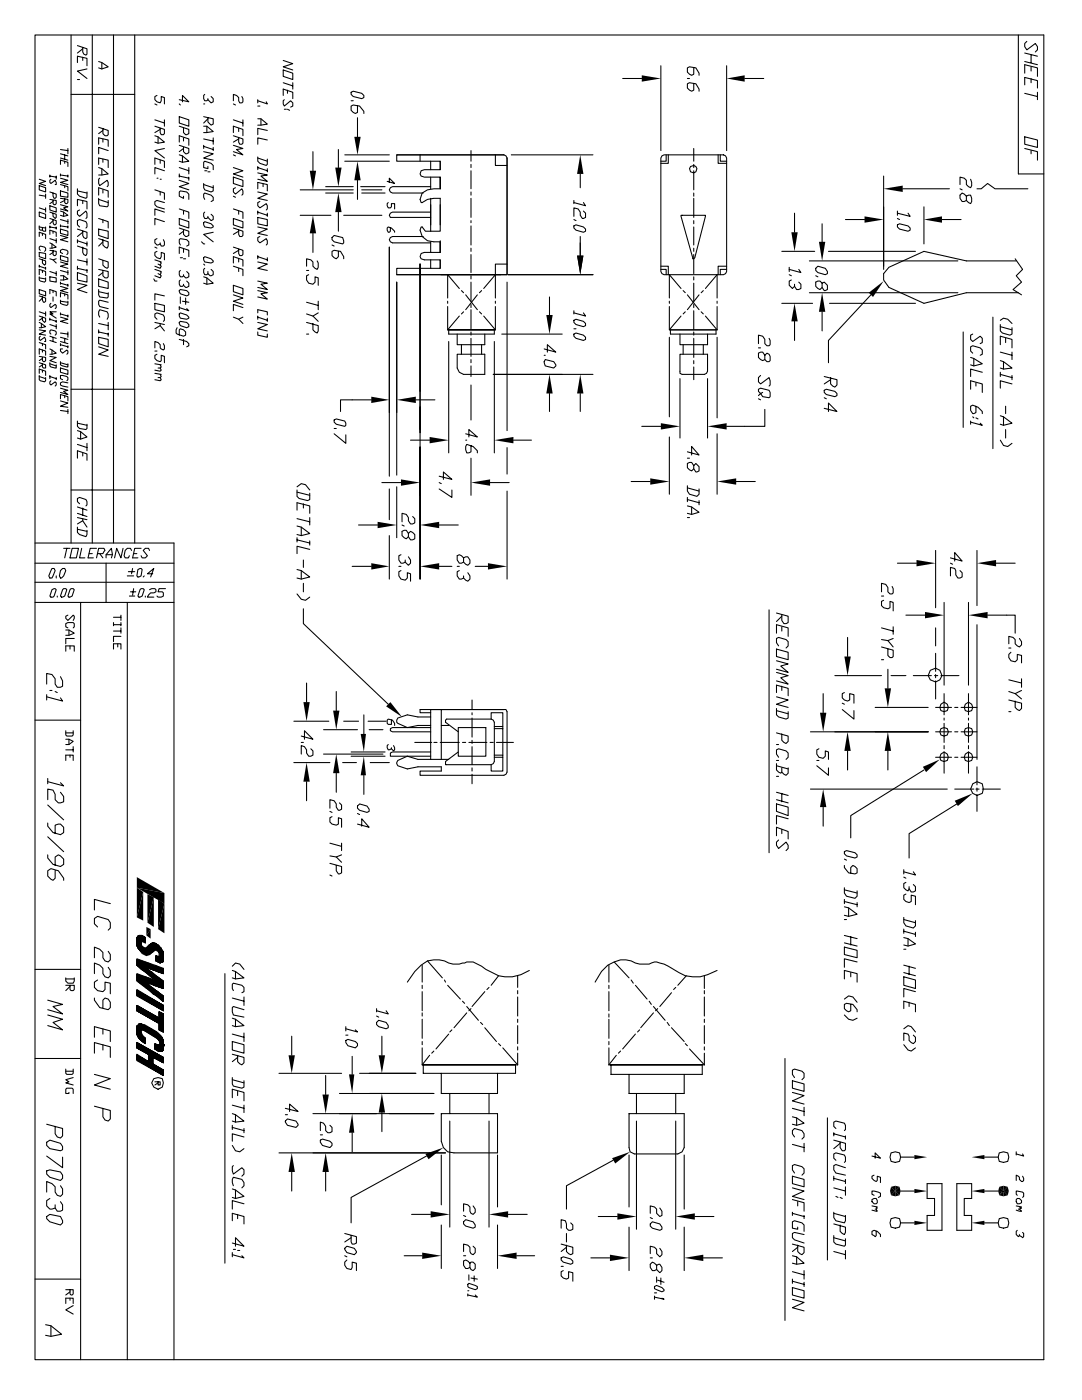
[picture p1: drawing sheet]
<svg xmlns="http://www.w3.org/2000/svg" width="216mm" height="279mm" viewBox="0 0 216 279" stroke-linecap="round" stroke-linejoin="round" font-family="sans-serif">
<g fill="none" stroke="#000" stroke-width=".21">
<path d="M7 7h201.3v264.4h-201.3zM14.2 18.8h12.7M14.2 7v101.4M15.5 9.1l1.9 .6v1.1l-.3 .2-.4-.2-.2-.4v-.9M15.5 12.5v-1.3l1.9 .4v1.5M15.5 15.9h.4M16.5 11.4v.7M16.5 9.7l-1 .9M17.4 13.8l-1.9 .4 1.9 1.5M18.4 7v101.4M19.7 12.3l.6 .2 1.3 .8-1.3 .5-.6-.3M20.3 12.5v1.3"/>
<path d="M22.6 7v101.4M26.9 7v101.4M31.3 19.1l-.4 .2v.6l.4 .4 .7 .2 .2-.4v-.8l.6 .2v1.2M35.8 19.9l1.9 .4-1.3-1.2v1.2M40.9 18.8l-.3 .3v.6l.3 .4h.4l.2-.2M42.1 19.3l.4 .4v.6l-.4 .2-.6-.6v-.2M48.3 19.3l.2 .4v.6l-.2 .2h-.5l-.2-.4v-.6l-.4-.4-.6-.3v1.3M51.4 19.9v.6M56.5 12.1l1.9 .6-1.9 .6 1.9 .7M56.5 14l1.9 .6v1.3l-1.9-.7zM56.5 19.1v-1.3l1.9 .6v1.3M56.5 16.5l1.9 .6"/>
<path d="M56.7 19.9l-.2 .2v.6l.2 .5 1.3-1.1 .4 .4v.7l-.4 .2M57.4 18v.6M58.4 16.5v1.3M70.1 18.4l.4-.2 1.7 .4 .4 .5v.4l-.4 .2-1.7-.4-.4-.5zM124.2 15.7h3.9M131.9 13.1v17M137.2 15.7h.4M138.4 13.5v1.3l-.4 .2-.8-.6v-.9l.4-.2 1.3 .2 .6 1.1v.4M138.4 16.7v1.3l-.4 .2-.8-.6v-.9l.4-.2 1.3 .2 .6 1.1v.4M145 13.1v17M148.6 15.7h3.8M203.2 7v27.7h5.1"/>
<path d="M204.5 14.6v-1.7l2.5 .6v1.7M204.5 16.9v-1.4l2.5 .6v1.5M204.5 10.6l2.5 .6M204.5 12.3l2.5 .6M204.5 18.6l2.5 .7M204.9 8.3l-.4 .4v.6l.4 .6 1.7-1.2 .4 .6v.6l-.4 .5M205.7 11v1.5M205.7 13.3v.9M205.7 15.7v.8M207 18.4v1.5M7.8 35.8l1.3 .4-1.3 .4 1.3 .4M7.8 37l1.3 .5v.8l-1.3-.4z"/>
<path d="M7.8 38.9l1.3 .3M9.1 38.7v.9M9.9 38.3l1.3 .4v.7l-.2 .2h-.2l-.2-.4v-.7M9.9 39.8l1.3 .2v.6l-.2 .3-.4-.3v-.6M9.9 35.1l1.3 .2M9.9 34.9v.4M10.2 35.8l-.3 .2v.4l.3 .2 .8-.6 .2 .4v.4h-.2M11.2 35.1v.7M12.1 32.8v-.8l1.4 .4v.8M12.1 35.6l1.4 .4-1.4 .4 1.4 .4M12.1 36.8l1.4 .5v.8M12.1 38.1l1.4 .4v.9l-1.4-.2z"/>
<path d="M12.1 39.6l1.4 .2v.6l-.2 .2-.4-.2v-.8M12.1 29.8l1.4 .3M12.1 30.7l1.4 .4M12.1 31.5l1.4 .5M12.1 34.7v.4M12.1 34.9l1.4 .2M12.9 30.9v.9M12.9 32.2v.4M12.9 37v.5M13.5 29.6v1.1M13.5 34.9v.4M15.5 37.7v1l.4 .5 1.2 .4 .3-.2v-1.1"/>
<path d="M15.5 38.1l1.9 .4M19.7 25.4l1.9 .6v.9l-.2 .2h-.4l-.5-.4v-1.1M19.7 28.8v-1.3l1.9 .4v1.3M19.7 32.8v-1.3l1.9 .5v1.4M19.7 33.4l.6 .3 1.3 1-1.9 .2M19.7 38.9v-1.4l1.9 .6v1.3M19.7 39.6v1l.2 .5 1.5 .2 .2-.2v-1.1M19.7 39.8l1.9 .6M19.9 35.6l-.2 .2v.8l.2 .4 1.5-1 .2 .4v.6l-.2 .3M20.3 33.7v1.2M20.5 27.7v.7M20.5 31.8v.6"/>
<path d="M20.5 37.9v.6M20.5 26l-.8 .7M21.6 30.1l-1.9-.7v1.3M30.9 25.2l1.9 .6v.9l-.2 .2h-.4l-.2-.4v-.9M30.9 27.1l.6 .2 1.3 1.1-1.3 .2-.6-.2M30.9 32.8v-1.3l1.9 .7v1.2M30.9 37.9l1.9 .6v1.3M30.9 20.7l.4 .3M30.9 23.9l1.9 .7M31.3 35.6h.2M31.5 27.3v1.3M32 25.8l-1.1 .7"/>
<path d="M32 32v.6M32 38.3v.6M32 35.8h.2M32.8 29.6l-1.9 .5 1.9 1.4M32.8 34.1l-1.9-.7v1.3M32.8 23.9v1.3M35.8 23.3l1.9 .6v1.3l-1.9-.6zM35.8 25.2l1.9 .6v.9l-.7 .2-.4-.4v-.9M35.8 28.4v-1.3l1.9 .6v1.3M35.8 29l1.9 .6v.9l-.7 .2-.4-.4v-.9M35.8 30.9l.6 .2 1.3 1.1-1.3 .2-.6-.2M35.8 36l1.9 .6-1.9 .7 1.9 .6"/>
<path d="M35.8 20.7l.2 .3M35.8 34.7v.6M35.8 33.4l1.9 .7M35.8 35.1l1.9 .5M36.4 31.1v1.3M36.6 39.2v.4l-.8-.4v-.9l.2-.2 1.3 .2 .4 .4v1.1M36.6 27.5v.7M36.6 29.6l-.8 .7M37.7 33.4v1.3M37.7 35.3v.7M40.6 23.3l1.9 .4v1.1l-.4 .2-.6-.7v-.8M40.6 25.2h.7l1.2 1-1.9 .3"/>
<path d="M40.6 30.3l1.9 .4-1.9 .8 1.9 .5M40.6 36.6v.9l.3 .4 1.2 .4 .4-.2v-1.1M40.6 20.7h.3M40.6 27.7l1.9 .5M40.6 29.2l1.9 .6M40.6 29v.6M40.6 36.8l1.9 .7M40.9 39.8l-.3-.4v-.7l.3-.2 1.2 .4 .4 .5v.6l-.4 .2M40.9 34.1h.4M41.3 25.2v1.3M41.5 33.2v.5l-.9-.3v-1l.3-.2 1.2 .4 .4 .4v.9M41.5 23.7l-.9 .9"/>
<path d="M41.5 34.3h.4M42.5 27.5v1.3M42.5 29.4v.7M46.6 26.5v-1.3l1.9 .6v1.3M46.6 27.1l1.9 .6v.9l-.2 .2h-.5l-.2-.4v-.9M46.6 29l1.9 .6-1.3 .2 1.3 1.1-1.9-.6M46.6 33.4l1.9 .7-1.9 .6 1.9 .6M46.6 35.3l1.9 .7v1.3l-1.9-.7zM46.6 20.7l.4 .3M46.6 23.9l1.9 .7M46.6 30.9l.4 .2M46.6 39.2l.4 .2"/>
<path d="M47 37.5l-.4 .2v.6l.4 .4 1.3-1 .2 .4v.6l-.2 .2M47.6 25.6v.6M47.6 27.7l-1 .7M48.5 23.9v1.3M51.4 20.1l1.9 .6-.2-.4M51.4 23.7h.7l1.2 1.1-1.9 .2M51.4 31.3v.9l.5 .4 1.2 .4 .2-.2v-1M51.4 34.5l1.9 .4-1.2 .2 1.2 1.1-1.9-.4M51.4 37.7v-1.3l1.9 .4v1.3M51.4 38.3l1.9 .4-1.9 .9 1.9 .4M51.4 33.2v.7M51.4 21.2h.5"/>
<path d="M51.4 31.5l1.9 .7M51.4 33.4l1.9 .7M52.1 23.7v1.3M52.5 36.6v.7M53.3 26l-1.9-.4v1.3M53.3 27.9l-1.9-.4v1.3M53.3 33.7v.6M56.7 21.8h.4M57.4 21.8l.4 .2M59.9 37.9h10.6M62.4 30.3v3.8M65 37.3h5.5"/>
<path d="M65 38.5h5.5M67.5 29.8v3.6M68.8 30.9h8.9M68.8 32.2h8.9M70.1 20.1h.4M71.3 21.2v1.2l-.4 .2-.8-.6v-.8l.4-.2 1.3 .2 .8 1v.4M71.3 23.5v3.8M71.3 36v3.8M72 37.3h4.8M72.2 38.5h4.6M72.2 37.9h4M77.3 36.2l1.4 .4-1-1v.8"/>
<path d="M79.2 30.9h21.3M83.8 30.9v1.3M85.9 37.3h-7.6l-.4 .2-.2 .4 .2 .4 .4 .2h6.2M85.9 32.2v1.7M85.9 35.3v2.4M85.9 39.6v6.5M87.8 32.2v1.7h-3.1l-.7 .2-.2 .6 .2 .4 .7 .2h3.1v2.4v-2.4M87.8 37.7h-1.2l-1.3 .2-1.1 .6-.4 1.3 .2 .6h.2l1.1-.6 1.3-.2h1.2v5.3M94 30.1v2.1M94 32.8v.6M94 34.1v3.6M94 38.3v.6"/>
<path d="M94 39.6v3.8M98.8 30.9v2.1h2.4M100.5 30.9h-21.3v1.3h8.6v1.7M100.5 30.9l.5 .2 .2 .4M101.2 31.5v23.3h-22v-1.2h8.6v-1.7M101.2 31.5v23.3h-22M102 30.9h16.3M115.8 34.7v2.8M132.1 31.1l.4-.2h11.9l.4 .2 .2 .4v22.7l-.2 .4-.4 .2h-11.9l-.4-.2-.2-.4v-22.7zM132.9 30.9v1.3h-1M133.3 30.9v1.7h-1.4M137.8 33.2l.6-.2 .5 .2 .2 .5-.2 .6-.5 .2-.6-.2-.2-.6z"/>
<path d="M138.4 29.6v2.6M138.4 32.8v.6M138.4 34.1v3.8M138.4 38.5v.7M138.4 39.6v3.8M143.3 30.9v1.7h1.7M143.7 30.9v1.3h1.3M176.3 35.1v18.7M180.1 37.7h9.3M191.6 37.7l.4 .2M192.8 39.2l.5-.3h.4l.2 .7v.6l-.2 .4-.9-.6v-.8l-.4-.5-.4-.2-.4 .4v.7l.4 .6h.4l.4-.2M193.7 35.8l.2 .6v.6l-.2 .5-.9-.7v-.8l-.4-.4-.8-.3v1.5"/>
<path d="M194.9 37.7h.9l1.3-1.1 1.4 1.1h6.6M204.5 27.3l2.5 .6v1.5l-2.5-.6zM204.5 29.6l2.5 .7v1.7M205.7 30.1v.6M7.8 42.3l1.3 .5v.8l-1.3-.4zM7.8 45.1v.6l.2 .2h.5v-.4M7.8 47.2v-.8l1.3 .4v.8M7.8 50.4l1.3 .2v1l-1.3-.4zM7.8 51.6l1.3 .5v.6l-.2 .2-.4-.4v-.6M7.8 54.8v-1l1.3 .4v.8M7.8 55.2v.7l.2 .2 .9 .2 .2-.2v-.6M7.8 57.8l1.3 .4v.9l-1.3-.5z"/>
<path d="M7.8 59.1l1.3 .4v.6l-.2 .2h-.2l-.2-.4v-.6M7.8 41.5l1.3 .4M7.8 45.3l1.3 .2M7.8 52.9v.4M7.8 53.1l1.3 .5M7.8 55.5l1.3 .2M8 50l-.2-.3v-.4l.2-.2 .9 .2 .2 .2v.5l-.2 .2M8.5 46.6v.4M8.5 54v.4M8.5 59.5l-.7 .6M9.1 45.3v.8h-.4l-.2-.2M9.1 41.5v.8"/>
<path d="M9.1 53.3v.5M9.9 41.1l1.3 .4v.8l-1.3-.4zM9.9 42.3l1.3 .5v.6l-.2 .2-.4-.4v-.7M9.9 43.6l1.3 .4v.7l-.2 .2h-.2l-.2-.5v-.6M9.9 46.8v-.9l1.3 .5v.8M9.9 48.5l1.3 .8-1.3 .2M9.9 50l1.3 .2v.6l-.2 .2-.4-.2v-.8M9.9 51.6l.7 .3 .6-.3M9.9 55.2l1.3 .3v.8l-1.3-.2zM9.9 58.6v-.8l1.3 .4v.9M9.9 45.1v.4M9.9 45.3l1.3 .2"/>
<path d="M9.9 47.6l1.3 .4M9.9 54.2l1.3 .4M10.4 48.7v.8M10.6 40.2l-.7 .4M10.6 44l-.7 .7M10.6 46.1v.5M10.6 58v.4M10.6 59.3v.8M10.6 50.4l-.7 .4M10.6 51.9l.6 .6M11.2 45.3v.4M11.2 47.6v.9"/>
<path d="M11.2 54.2v.8M12.1 40.9l1.4 .4-.8 .2 .8 .6-1.4-.4M12.1 42.1l.6 .2 .8 .7-.8 .2-.6-.2M12.1 45.7l1.4 .4v.9l-1.4-.4zM12.1 47l1.4 .4-1.4 .4 1.4 .5M12.1 51l1.4 .4v.9l-1.4-.4zM12.1 52.3l1.4 .4-1.4 .4 1.4 .5M12.1 55h.6l.8 .7-1.4 .2M12.1 57.2l1.4 .4-1.4 .4 1.4 .4M12.1 59.3v-.9l1.4 .4v.9M12.1 59.9v.6l1.2 .5 .2-.3v-.6M12.1 44.9v.4"/>
<path d="M12.1 56.3v.4M12.1 43.8l1.4 .4M12.1 45.1l1.4 .2M12.1 54l1.4 .4M12.1 56.5l1.4 .4M12.5 50.6l-.4-.2v-.4l.4-.3 .8 .3 .2 .2v.4l-.2 .2M12.7 42.3v.9M12.7 55v.9M12.9 58.6v.5M12.9 40l-.8 .4M13.5 43.8v.9M13.5 45.1v.4"/>
<path d="M13.5 54v.8M13.5 56.7v.5M15.5 41.1v-1.3l1.9 .4v1.5M15.5 45.7l1.9 .7v1l-.3 .2-.4-.2-.2-.4v-.9M15.5 49.1l1.9 .6v.9l-.3 .4-.4-.2-.2-.4v-1.1M15.5 54.4l1.9 .6v1.3l-1.9-.4zM15.5 56.5l1.9 .4-1.9 .9 1.9 .6M15.5 47.8v.7M15.5 53.1v.7M15.5 48l1.9 .7M15.5 51.9l1.9 .4M15.5 53.6l1.9 .4"/>
<path d="M15.9 41.9l-.4 .2v.7l.4 .4 1.2-1.1 .3 .4v.9l-.3 .2M15.9 45.3l-.4-.4v-.9l.4-.2 1.2 .4 .3 .5v.6l-.3 .2M16.5 40v.6M16.5 46.4l-1 .8M17.4 48.3v.8M17.4 51.6v1.3M17.4 53.8v.6M19.7 43.6l1.9 .6v1.3M19.7 45.7l1.9 .4v1.5l-1.9-.6zM19.7 47.6l1.9 .7v.8l-.2 .4-.9-.6v-1.1M19.7 51.6l1.9 .7v1l-.2 .3-.9-.7v-.8M19.7 53.8l1.9 .4v1l-.2 .3h-.4l-.5-.5v-1"/>
<path d="M19.7 55.7l1.9 .6v1.3l-1.9-.4zM19.7 57.8v1l.2 .5 1.5 .2 .2-.2v-.9M19.7 58.2l1.9 .4M20.5 43.8v.6M20.5 48.3l-.8 .8M20.5 54.4l-.8 .6M30.7 55.7l.2 .4h.4M30.9 49.3l.4 .2M30.9 51.9l1.3 .4M30.9 53.8l1.3 .4M31.3 47.6l-.4 .2v.7l.4 .4 .7-.2M31.3 50.2l-.4 .2v.6l.4 .4 .7 .2 .2-.4v-.8l.6 .2v1.3"/>
<path d="M32 52.3l.2 .2-.2 .4-.5-.2M32 52.9l.2 .2-.2 .5-1.1-.5M32 54.2l.2 .2-.2 .4-.5-.2M32 54.8l.2 .2-.2 .5-1.1-.5M32.6 47.8l.2 .5v.6l-.2 .2h-.4l-.2-.6M32.8 40.4l-1.5-.4-.4 .2v.7l.4 .4 1.5 .4M32.8 42.3l-1.9-.6v1.3M32.8 44.2l-1.9-.6v1.3M32.8 59.1l-1.9-.5v1.3M35.8 41.7l1.9 .6v1.3M35.8 43.6l1.9 .6v1.3l-1.9-.6zM35.8 45.5l1.9 .6v.9l-.7 .2-.4-.4v-.9"/>
<path d="M35.8 50.6v-1.3l1.9 .7v1.2M36 48.9l-.2-.4v-.7l.2-.2 1.3 .2 .4 .5v.6l-.4 .2M36 54l-.2 .2v.6l.2 .4h.4l.2-.2M36 55.9l-.2 .2v.6l.2 .5h.4l.2-.3M36 57.8l1.3 .2 .4 .4v.4l-.4 .3-1.3-.5-.2-.4zM36 51.4h.4M36 59.3v1.2M36.6 42.1v.7M36.6 49.7v.7M36.6 46.1l-.8 .7M36.6 51.6h.4M37 59.5v1.2"/>
<path d="M37.3 54.2l.4 .4v.6l-.7 .3-.4-.5v-.2M37.3 56.1l.4 .4v.7l-.7 .2-.4-.5v-.2M40.2 48.3l.4 .4h.3M40.6 44.4l.3-.2 1.2 .5 .4 .4v.2l-.4 .2-1.2-.2-.3-.4zM40.6 51.4l.3-.2 1.2 .4 .4 .5v.2l-.4 .2-1.2-.2-.3-.4zM40.6 55.2l.7 .3 1.2 1-1.2 .2-.7-.2M40.6 52.7l.3 .2M40.9 42.3l-.3 .2v.7l.3 .4h.4l.2-.2M40.9 53.6l-.3 .2v.6l.3 .4h.4l.2-.2M41.3 55.5v1.2M42.1 42.8l.4 .4v.6l-.4 .2-.6-.6v-.2M42.1 53.8l.4 .4v.6l-.6 .2-.4-.4v-.4"/>
<path d="M42.5 46.4l-1.9 .4 1.9 1.5M46.6 41.7l1.9 .6v1.3M46.6 43.6l1.9 .6v1.3l-1.9-.6zM46.6 45.5l1.9 .6v.9l-.2 .2h-.5l-.2-.4v-.9M46.6 49.3l1.9 .7v.8l-.2 .2h-.5l-.2-.4v-.9M46.6 52.5v-1.3l1.9 .7v1.2M46.6 53.1l1.9 .7v1.2M46.6 56.9l1.9 .7v1.2l-1.9-.6zM46.6 58.8l1.9 .7-1.9 .6 1.9 .6M47.6 42.1v.7M47.6 51.6v.7M47.6 53.6v.6"/>
<path d="M47.6 46.1l-1 .7M47.6 50l-1 .6M51.4 43.4l1.9 .4v1.3l-1.9-.4zM51.4 45.3l1.9 .4-1.9 .9 1.9 .4M51.4 52.3l1.9 .4-1.9 .9 1.9 .4M51.4 56.1l1.9 .4-1.2 .2 1.2 1.1-1.9-.4M51.4 58l1.9 .4-1.2 .2 1.2 1.1-1.9-.4M51.4 42.1v.7M51.4 51v.6M51.4 42.3l1.9 .7M51.4 51.2l1.9 .7M51.9 40.2l-.5 .2v.7l.5 .4 1.2-.9 .2 .5v.6l-.2 .2"/>
<path d="M51.9 47.2l-.5 .2v.6l.5 .5 1.2-.9 .2 .4v.7l-.2 .2M53.3 42.5v.7M53.3 51.4v.7M59.9 43h6.1M61.2 54h.4M61.6 54.8l-.4 .2v.9l.4 .6 .8 .2 .5-.4v-1.1l.6 .3v1.4M62.4 46.6v3.8M63.3 52.1l.2 .4v.8l-.2 .5-.9-.7v-.8l-.4-.4-.8-.3v1.5M66.3 48.9l.4 .2M66.7 47l1.7 .4 .2 1.1-.2 .2-1.7-.4-.4-.5v-.4zM67.5 50.2v1l-.4 .4-.8-.6v-.8l.4-.2 1.2 .2 .7 1v.4M67.5 42.3v3.8"/>
<path d="M68.6 43h7.6M77.5 40.4l-.2 .2v.5l.2 .4h.4l.2-.2v-.7h.6v1.1M77.7 49.3v45.7M77.9 45.5v.6l-.4 .3-.2-.5v-.4l.2-.2 .6 .2 .6 .6v.3M79.2 56.3v38.5M83.8 52.7v62.9M84.5 47.2h-6.2l-.4 .2-.2 .4 .2 .5 .4 .2h7.6M85.9 42.3h-7.6l-.4 .2-.2 .5 .2 .4h8M85.9 46.1h-1l-.7-.8h-.2l-.2 .6 .4 1.3 1.1 .8 1.3 .3h1.2v2.1v-2.1M85.9 48.3v2.1M85.9 51.9v1.7M87.8 48v2.4h-3.1l-.7 .2-.2 .6 .2 .4 .7 .3h3.1v1.7"/>
<path d="M87.8 40.9v5.2h-1.9M88.1 54.8h11.8M91.7 57.6l-2.4-2.8v4.7M92.1 58l.4 .4M92.9 58.8l2.3 3M94 44v.4M94 45.1v3.8M94 49.5v.7M94 50.8v3.6M94 55v.7M94 56.3v3.8M95.2 58.8l-2.3 3"/>
<path d="M96.1 58l-.4 .4M98.8 54.8l-2.3 2.8M98.8 54.8v4.7M101.2 52.7h-2.4v2.1M101.2 56.3v29.6M101.4 54.8h16.9M109.6 59.3v3.6M114.5 40.4l2.3 .7-.4-.7M114.5 45.1l.4-.2 1.5 .4 .4 .4v.4l-.4 .3-1.5-.5-.4-.4zM114.5 40v.6M114.5 43.8l.4 .2M115.8 47.2v3.8"/>
<path d="M116.4 42.1l.4 .4v.9l-.6 .2-.4-.6v-.7l-.4-.6-.9-.2v1.7M131.9 53.8h1v1M131.9 53.1h1.4v1.7M135.9 43h4.9l-2.2 8.4-.2 .2h-.2zM135.9 57.6l-2.3-2.8v4.7M136.3 58l.4 .4M137.2 58.8l2.3 3M138.4 44v.7M138.4 45.3v3.6M138.4 49.5v.7M138.4 50.8v3.8M138.4 55.2v.7"/>
<path d="M138.4 56.5v3.6M139.5 58.8l-2.3 3M140.3 58l-.4 .4M140.8 57.6l2.3-2.8v4.7M145 53.1h-1.7v1.7M145 53.8h-1.3v1M156 50.2h6.6M157.5 53.8l2.3 .6-.4-.6M157.5 53.3v.9M157.5 54.8l.4 .2M157.9 55.9l-.4 .2v.8l.6 .7 .4-.4M158.5 42.5v3.9"/>
<path d="M159.4 56.3l.4 .4v.9l-.4 .2h-.4l-.5-.6v-.5M161.5 52.1h29.6M161.5 58.4h29.6M162.8 53.6l.4-.5 1.5 .5 .4 .6v.4l-.4 .2-1.5-.4-.4-.4zM162.8 55l.4 .2M164 56.5l.5-.2 .6 .6v.9l-.6 .2-.5-.6v-.9l-.4-.4h-.4l-.4 .2v.9l.4 .4 .4 .2 .4-.4M164 44.7v3.6M165.3 50.2h17.4M168.7 43.8h3.8M173.8 58.8l-8.5 9.1v4.5M179.1 42.5l2.5 .7-.4-.7M179.1 44.9l.4-.2 1.7 .4 .4 .4v.4l-.4 .2-1.7-.4-.4-.4z"/>
<path d="M179.1 42.1v.9M179.1 43.6l.4 .2M184.4 41.3v7.4M188 43.8h3.8M202.6 51.6l1.4 2.2-1.2 1.2 1 1.3-1.7 1.5 1.7 1M202.8 52.1h-10l-8.4-1.9-7 3.1-1.1 1.3v1.3l1.1 1.5 7 3.1 8.4-2.1h10.4M7.8 63.1l1.3 .4v.6l-.2 .2-.4-.4v-.6M7.8 64.3l1.3 .9-1.3 .2M7.8 65.8l1.3 .2-1.3 .7 1.3 .2M7.8 68.4l1.3 .4v.8M7.8 70.7v-1.1l1.3 .5v.8M7.8 71.1l1.3 .2v.7l-.2 .2-.4-.2v-.7"/>
<path d="M7.8 72.4l1.3 .4v.6h-.4l-.2-.2v-.6M7.8 74.5v-.8l1.3 .4v.8M7.8 74.9v.9l.2 .2 .9 .2 .2-.2v-.6M7.8 62.2l1.3 .5M7.8 75.1l1.3 .5M8 67.1l-.2 .2v.4l.2 .2 .9-.6 .2 .4v.5h-.2M8.3 64.6v.8M8.5 68.6v.4M8.5 69.8v.5M8.5 73.9v.4M8.5 63.5l-.7 .4M8.5 71.5l-.7 .5"/>
<path d="M8.5 72.8l-.7 .4M9.1 62.2v.9M9.9 69.6l1.3 .9-1.3 .2M9.9 71.1l1.3 .2-1.3 .7 1.3 .4M9.9 72.4v.6l.3 .2 1 .2v-.6M9.9 63.5v.4M9.9 74.9v.7M9.9 63.7l1.3 .4M9.9 64.8l1.3 .4M9.9 67.1l1.3 .4M9.9 67.9l1.3 .5M9.9 72.6l1.3 .4"/>
<path d="M9.9 75.1l1.3 .5M10.2 60.5l-.3 .2v.5l.3 .2 .8-.7 .2 .3v.4l-.2 .2M10.2 66.7l-.3-.2v-.5l.3-.2 .8 .2 .2 .3v.4l-.2 .2M10.2 76l-.3 .2v.4l.3 .2 .8-.6 .2 .2v.4l-.2 .2M10.4 69.8v.9M10.6 67.3v.9M11.2 62.2h-1.3l.7 .5h-.7l1.3 .8M11.2 63.9v.4M11.2 64.8v.8M11.2 75.4v.4M12.1 63.3l1.4 .4-1.4 .4 1.4 .5M12.1 72.2v.6l.4 .2 1 .2v-.6"/>
<path d="M12.1 73.4l1.4 .5v.8l-1.4-.4zM12.1 77.5l1.4 .4-.8 .2 .8 .6-1.4-.4M12.1 79.6v-.9l1.4 .5v.8M12.1 62.4v.5M12.1 68.6v.4M12.1 60.1l1.4 .2M12.1 62.7l1.4 .4M12.1 66.5l1.4 .2M12.1 67.3l1.4 .4M12.1 68.2l1.4 .4M12.1 68.8l1.4 .4M12.1 72.4l1.4 .4"/>
<path d="M12.5 69.6h-.4v.5l.4 .4 .8-.7 .2 .3v.4l-.2 .2M12.5 75.8l-.4-.2v-.7l1.2 .2 .2 .3v.4l-.2 .2M12.9 67.5v.9M12.9 79v.4M13.5 76.4l-1-.2-.4 .2v.4l1.4 .5M13.5 62.9v.4M13.5 66.3v1M13.5 69v.4M14.2 77.7h12.7M19.7 67.3l1.9 .4v1.5l-1.9-.6zM19.7 69.2l1.9 .6-1.9 .9 1.9 .4M19.7 65.8v.7"/>
<path d="M19.7 64.6l1.9 .4M19.7 66.3l1.9 .4M19.9 63.3l-.2-.4v-.7l.2-.4 1.5 .4 .2 .5v.6l-.2 .4M21.6 60.3l-1.7-.4-.2 .2v.6l.2 .5 1.7 .4M21.6 64.3v1.5M21.6 66.5v.6M30.9 60.5l1.9 .5v1.2l-1.9-.4zM30.9 64.3l1.9 .5M30.9 70.1h.4M30.9 72.6l1.3 .2M30.9 74.5l1.3 .2M31.3 63.7l-.4-.4v-.6l.4-.3 1.3 .5 .2 .4v.6l-.2 .2"/>
<path d="M31.3 70.7l-.4 .2v.6l.4 .5 .7 .2 .2-.2v-1.1l.6 .2v1.3M32 64.6v.4l.8 1M32 72.8l.2 .4-.2 .2h-.5M32 73.4l.2 .5-.2 .2-1.1-.2M32 74.7l.2 .4-.2 .3h-.5M32 75.4l.2 .4-.2 .2-1.1-.2M32 65l-1.1 .6M32.6 68.6l.2 .4v.6l-.2 .2-.6-.4v-.6l-.5-.4-.6-.2v1.2M35.3 65.4l-.2 .4v.7l.2 .2 1.3 .4 .4-.2v-.6l-.4-.5-.6-.2-.2 .2v1.1M35.8 61.4l1.9 .6-.4-.4M35.8 62.7l.2-.3 1.3 .5 .4 .4v.2l-.4 .2-1.3-.2-.2-.4zM35.8 67.7l1.5 .5 .4 .4v.4l-.4 .2"/>
<path d="M35.8 61.2v.6M36 64.1l1.3 .2 .4 .5v.4l-.4 .2-1.3-.4-.2-.4zM36.4 60.1l1.3 .2M36.6 67.7v1.1M46.6 63.3l1 .4 .9-.4M47.6 63.7l.9 .9M48.5 61.4l-1.9-.7v1.3M51.4 62.4v-.6l1.9 .4v.7M51.4 64.3l1.9 .5-1.9 .8 1.9 .4M51.4 66.3v.6l1.9 .4v-.6M51.4 63.1v.6M51.4 63.3l1.9 .6"/>
<path d="M53.3 63.5v.6M61.2 64.3l2.3 .7v1l-.2 .5-.9-.7v-1.2M61.2 66.7h.4M61.2 60.3l2.3 .7M62.4 63.1l1.1 1M63.5 62.4l-1.1 .7-1.2-.4M63.5 60.1v1.7M74.1 79.8h-6.2v2.3M83 79.8h3.8M89.3 65.8h9.5M89.3 60.1v.4M89.3 61.2v4.6"/>
<path d="M89.5 65.8v.9h9.1v-.9M89.5 68.2v22.2M91.2 66.7v2.1h5.5v-2.1M91.2 70.7h5.5v4h-4.2l-.8-.4-.5-.9zM91.7 63.1l-2.4 2.7M92.1 68.8v1.9M92.5 62.2l-.4 .5M94 60.7v.7M94 61.8v3.8M94 66.3v.6M94 67.5v3.6M94 71.8v.6"/>
<path d="M94 73v2.1M94 76.8v7M95.7 62.2l.4 .5M96.1 68.8v1.9M96.5 63.1l2.3 2.7M98.4 74.7h19.9M98.6 68.2v22.2M98.8 60.1v.4M98.8 61.2v4.6M100.1 66.7h12.1M108.6 69.6l2.3 .7-1.7-1.5v1.5M108.6 70.9h.2"/>
<path d="M108.8 71.8l1.7 .4 .4 .8-.4 .4-1.7-.4-.2-.6zM109.6 78.5v3.6M114.5 62.4l2.3 .7-.4-.7M114.5 63.9l.4-.2 1.5 .4 .4 .5v.4l-.4 .2-1.5-.4-.4-.5zM114.5 66.7l.4-.2 1.5 .4 .4 .4v.4l-.4 .2-1.5-.4-.4-.4zM114.5 62v.7M114.5 65.6h.4M115.8 78.5v3.6M133.6 61.2v4.6h9.5M133.6 60.1v.4M133.6 67.3v15.9M133.8 65.8h9.1v.9h-9.1z"/>
<path d="M135.7 70.7h5.5v3.4l-.2 .4-.5 .2h-4.4l-.4-.2zM135.7 66.7v2.1h5.5v-2.1M135.7 75.6v11.8M135.9 63.1l-2.3 2.7M136.3 68.8v1.9M136.7 62.2l-.4 .5M138.4 60.7v.7M138.4 62v3.8M138.4 66.3v.6M138.4 67.5v3.8M138.4 72v.6M138.4 73.2v2.6"/>
<path d="M139.9 62.2l.4 .5M140.3 68.8v1.9M140.8 63.1l2.3 2.7M141.2 75.6v11.8M143.1 60.1v.4M143.1 61.2v4.6M143.1 67.3v16.1M151.3 69.4h.5M151.3 79.6l.5 .2M151.8 74.9l-.5 .5v.8l.5 .4 1.7-1.2 .2 .6v.8l-.2 .2M152.2 78.3l-.4 .2-.5-.4v-.4l.5-.2 1.7 .4 .2 .4v.9l-.2 .2-1.3-.2-.4-.7-.5 .5M152.6 70.9l.4-.4 .5 .2 .2 .4v.9l-.2 .2h-.5l-.4-.4v-.9l-.4-.6h-.4l-.5 .2v.8l.9 .7 .4-.2"/>
<path d="M153.5 67.5l.2 .4v.9l-.2 .2h-.5l-.4-.4v-.9l-.4-.6-.9-.2v1.7M156 60.5h6.1M158.5 64.1v3.8M164 62.2v3.8M164.5 75.1l2.5 .7v1l-.4 .5-.9-.7v-1.2M164.5 77.9l.4-.2 1.7 .4 .4 .4v.5l-.4 .2-1.7-.5-.4-.4zM164.5 79.4l.4 .2M165.5 60.5h17.2M165.7 75.8l-1.2 .8M192.2 66.3v19M193.7 71.3l.6 .2 1.7 1.1-1.7 .4-.6-.2M193.7 77.7v-1.7l2.3 .6v1.7"/>
<path d="M194.1 66.7l-.4 .2v.8l.4 .5 1.5-1.1 .4 .4v.9l-.4 .2M194.1 70.5l-.4-.4v-.9l.4-.2 1.5 .4 .4 .4v.9l-.4 .2M194.3 71.5v1.5M194.7 76.4v.6M196 74.3l-2.3-.6v1.4M198.1 63.3v26.2M199.6 63.9l.6-.4 .9 .2 .8 .9M199.6 64.8v1.2l.4 .5 1.5 .4 .4-.2v-1.3M199.6 68.8v-1.7l2.3 .6v1.7M199.6 72l.6 .2 1.7 1.2-1.7 .3-.6-.3M199.6 65.2l2.3 .6M199.6 74.3v.8"/>
<path d="M199.6 70.3l2.3 .6M199.6 74.7l2.3 .7M200.2 72.2v1.5M200.7 67.5v.9M201.9 76.6l-2.3-.6v1.5M201.9 70.3v1.5M201.9 74.9v.9M12.1 80l1.4 .4-1.4 .7 1.4 .2M12.1 81.9l1.4 .2M13.5 81.7v.8M14.2 97.8h12.7M15.5 84v1.1l.4 .4 1.2 .2 .3-.2v-.8"/>
<path d="M15.5 85.9l.6 .2 1.3 1.1-1.3 .4-.6-.2M15.5 91.4v-1.4l1.9 .6v1.3M15.5 84.5l1.9 .4M15.5 88.7l1.9 .6M16.1 86.1v1.5M16.5 90.4v.6M17.4 88.5v1.5M59.3 97.2l.8-.7 .9 .2 .8 1.1M59.3 97.8v1.3l.4 .4 1.7 .4 .4-.2v-1.3M59.3 98.2l2.5 .6M66.7 83.8l.4-.2 1.7 .4 .2 .5v.4l-.2 .2-1.7-.4-.4-.5zM66.7 86.6l2.3 1.9v-1.7"/>
<path d="M66.7 85.5h.4M76.2 96.3h3.8M77.7 97.6v6.1M79.2 97.2v10.1M81.9 87.8h3.8M87.6 95l2.6 .7-1.7-1.5v1.5M87.6 97.6l2.6 1.7v-1.5M87.6 96.3l.5 .2M92.9 86.6l2.3 .6-1.6-1.5v1.5M92.9 87.8h.2M94 88.9v1.3l-.4 .2h-.5l-.2-.7v-.6l.2-.4 1.3 .4 .8 .9v.4M94 91.4v7.4"/>
<path d="M97.8 96.3h3.8M101.2 89.3v5.3M101.2 98v17.6M102.4 87.8h3.6M125.9 96.1h3.9M128.1 85.1h3.8M133.6 87.2v11.4M137.2 90.2l2.3 .6-1.5-1.7v1.7M137.2 96.9v1.1l.4 .6 1.5 .5 .4-.5v-1M137.2 91.4h.4M137.2 97.4l2.3 .6M137.2 99.7l2.3 .6"/>
<path d="M137.2 99.3v.8M138.4 92.9l.5-.4 .6 .6v.9l-.6 .2-.5-.6v-.7l-.4-.6h-.4l-.4 .2v.8l.4 .5 .4 .2 .4-.4M139.5 99.9v.9M143.1 86.6v12M146.9 96.1h3.8M152.6 81.7v3.4h-7.6M164.5 81.5l2.5 .6-1.7-1.7v1.7M193.7 84.2l2.3 .7-.4-.4M193.7 84v.7M194.1 83.2l.2 .2M194.7 81.1v1.2l-.6 .2-.4-.6v-.8l.4-.2 1.1 .4 .8 .8v.4M194.7 83.4l.5 .2"/>
<path d="M199.6 83l.6 .2 1.7 1.3-1.7 .4-.6-.2M199.6 87.8l.6 1.1 .9 .2 .8-.6M200.2 83.2v1.7M200.7 81.1v1.4M200.7 85.7v1.7M7 108.4h27.7v163M7 116.2h27.7M7 112.4h27.7M10.4 117.7l.4-.2 .4 .2-.4 1.3-.2 .2h-.4l-.3-.2zM10.4 113.5h.4l.2 .4-.6 1.5h-.5l-.2-.5zM11.2 114.9v.5M11.4 119v.2"/>
<path d="M12.1 113.9l.4-.4h.4l.2 .4-.4 1-.4 .5h-.2l-.2-.5zM12.7 117.5h.4l.2 .2-.4 1.3-.6 .2-.2-.2 .4-1.3zM12.7 109.4h1.3M13.3 109.4l-.4 1.9M14.2 117.5h.4l.2 .2-.4 1.3-.6 .2-.3-.2 .5-1.3zM14.4 109.4h1.3l-.5 1.9h-1.2zM15.5 105.2v1.1l.4 .4 1.2 .4 .3-.4v-.9M15.5 101.2l1.9 .6M15.5 102.4l1.9 .7M15.5 103.3l1.9 .4M15.5 105.6l1.9 .4M15.9 100.5l-.4-.4v-.6l.4-.2 1.2 .4 .3 .4v.7l-.3 .2"/>
<path d="M16.3 109.4l-.4 1.9h1M16.5 103.5v.4l.9 1.3M16.5 101.4v1.5M16.5 103.9l-1 .7M17.8 110.5h.6M19.3 109.4h-1.3l-.4 1.9h1M19.5 110.5h1l.5-.6-.3-.5h-1l-.4 1.9M19.9 110.5l.6 .8M21.2 111.3v-.6l1-1.3 .2 1.3-.2 .6M21.2 112.4v7.8M21.2 110.7h1.2M24.6 109.4l-.5 1.9-.8-1.9-.4 1.9"/>
<path d="M25.4 114.9h1.3M25.6 114.1h1.3M25.8 119h1.1M26 118.1h1.1M26.2 109.9l-.2-.5h-.6l-.4 .5-.2 1 .2 .4h.6l.2-.4M26.5 113.5l-.3 1M26.7 110.5h.6M26.7 117.5l-.2 1.2M27.5 113.7l.4-.2 .5 .2-.2 1.2-.5 .2-.4-.2zM28.2 109.4h-1.3l-.4 1.9h1M28.2 117.5h.4l.2 .2-.4 1.3-.7 .2-.2-.2 .4-1.3zM28.8 114.9l-.2 .2"/>
<path d="M29 119v.2M29.8 109.9l-.2-.5h-.6l-.4 .5 .8 1-.4 .4h-.6l-.2-.4M29.8 117.7l.5-.2h.6l.2 .2v.4l-.4 .2h-.6l-.7 .9h1.3M30.5 114.5h-1.1l1.3-1-.6 1.6M33 117.5h-1.3l-.2 .6h.9l.2 .2v.7l-.4 .2h-.7l-.2-.2M59.3 101.8v-1.5l2.5 .7v1.4M59.3 105l.8 .2 1.7 1.3-1.7 .4-.8-.2M59.3 113.7l.8 .2 1.7 1.2-1.7 .5-.8-.2M59.3 118.5l.8 1.1 .9 .2 .8-.6M59.3 107.3v.9M59.3 103.5l2.5 .6M59.3 107.7l2.5 .7"/>
<path d="M60.1 105.2v1.7M60.1 113.9v1.7M60.5 100.5v.9M60.5 111.8v1.4M60.5 116.4v1.7M61.8 109.6l-2.5-.6v1.5M61.8 103.3v1.5M61.8 107.9v.9M70.3 113h3.8M71.5 104.8h3.9M77.7 106.9v8.7M79.6 113h.4"/>
<path d="M80 110.7l-.4 .2v.9l.4 .6h.4l.5-.2M80 113.9l-.4 .2v.8l.4 .7 .9 .2 .4-.4v-1.1l.6 .2v1.5M80.2 104.8l.4 .2M81.5 106.5l.4-.5 .4 .3 .5 .4v.8l-.5 .2h-.4l-.4-.6v-.6l-.4-.7h-.5l-.4 .2v.9l.4 .4 .5 .2 .4-.4M81.5 111.1l.4 .7v.6l-.4 .4-.6-.6v-.4M82.3 103.1l.5 .4v.9l-.5 .2h-.4l-.4-.7v-.6l-.4-.6-.9-.3v1.7M87.6 104.8h3.8M87.6 113h2.6M91.2 113h.5M91.7 113.9l-.5 .2v.8l.5 .7h.4l.4-.2M92.5 111.3l.4-.2h.4l.5 .7v.6l-.5 .4-.8-.6v-.9l-.4-.4-.4-.2-.5 .2v.9l.5 .6h.4l.4-.2M93.3 114.3l.5 .6v.7l-.5 .4-.8-.6v-.5"/>
<path d="M94.8 113h2.6M137.2 101l.8 .2 1.5 1-1.5 .5-.8-.3M137.2 103.3h.4M138 101.2v1.5M175.9 119h.4M176.3 119.8l-.4 .2v.9l.4 .4 .9 .2 .4-.2v-1.3l.6 .2v1.7M178 117.1l.2 .4v.8l-.2 .2h-.4l-.4-.4v-.8l-.5-.7-.8-.2v1.7M179.1 112.4h3.8M186.7 109.9v11.4M189.7 111.3l2.3 .7-1.5-1.7v1.7M189.7 112.4l.4 .2M191.6 113.9l.4 .4v.8l-.4 .3h-.5l-.4-.7v-.8l-.2-.4-.8-.3v1.7"/>
<path d="M194.9 109.9v11M198.8 112.4h3.8M7 120.2h27.7M9.3 139.1l3.2 .8-.4-.6M9.3 138.6v1.1M9.9 137.8h.5M11 138l.4 .2M12.1 135l.4 .9v1l-.4 .3h-.7l-.4-.7v-1l-.6-.9-1.1-.2v2.1M13.1 125.7h.7l1 .7-1 .4h-.7M13.1 130v-1.1h1.7v1.1M13.5 122.8l-.4 .2v.4l.4 .4 1.1-1 .2 .2v.4l-.2 .4M13.5 125.3l-.4-.2v-.6l.4-.3h1.1l.2 .3v.6l-.2 .2"/>
<path d="M13.8 125.7v1.1M14 128.9v.6M14.8 127.4h-1.7v1.1M16.1 120.2v151.2M22.6 129.5v-1h1.5v1M22.6 124.2v.7M22.6 123.2h1.5M22.6 124.7h1.5M22.6 125.9h1.5M23.5 128.5v.6M24.1 127h-1.5v1.1M24.1 122.8v1"/>
<path d="M24.1 124.2v.7M24.1 125.3v1.1M25.4 120.2v151.2M60.5 121.5v3l17 16M61.2 136.3v3.8M67.1 138v3.8M94.2 139.7v1.9M153.5 121.7v48.5M154.9 122.3l2.4 .7v1.2l-.5 .3h-.4l-.4-.7v-1M154.9 126.4v-1.7l2.4 .6v1.7M154.9 129.5l2.4 .7v1.5l-2.4-.7zM154.9 131.9l2.4 .6-1.5 .4 1.5 1.3-2.4-.6"/>
<path d="M154.9 134.2l2.4 .6-1.5 .5 1.5 1.2-2.4-.6M154.9 138.2v-1.5l2.4 .7v1.5M154.9 139.1l2.4 .6-2.4 .8 2.4 .7M155.4 128.9l-.5-.6v-.9l.5-.2 1.4 .4 .5 .5v.8l-.5 .4M156 123l-1.1 1M156 125.1v.8M156 136.9v.9M164.3 138.4v3.8M166.6 134.8h9.3M168.5 138.2l-.4 .2v.9l.4 .4 .6 .2 .4-.2v-1.3l.9 .2v1.7M169.1 127.2v3.8M175.9 129.1l2.3 .7v1.2l-.2 .2h-.4l-.4-.4v-1.3"/>
<path d="M175.9 125.3l2.3 .6M175.9 131.7h.4M177.2 133.6v3.8M177.2 127.8l1 1.3M177.8 134.8h3M178.2 127.4l-1 .4-1.3-.2M178.2 125.1v1.5M180.8 122.8h3.8M182.2 134.8h3.6M185.6 133.8l1.1-.5 .8 .5 .5 1-.5 .9-.8 .4-1.1-.4-.4-.9zM186.5 134.8h.6M186.7 125.3v3.6"/>
<path d="M186.7 130.4v3.6M186.7 134.6v.7M186.7 135.9v3.6M187.7 134.8h3.6M188.4 120.2v16.5M188.4 138.4v4.3M193.3 120.2v16.5M193.3 138.4v4.3M194.9 124.7v26.9M197.1 122.8h5.5v3.6M201.3 139.7l2.5 .6v1.1l-.4 .4-.8-.6v-1.3M201.3 129.3h.4"/>
<path d="M201.3 135.7l2.5 .6M201.7 130.2l-.4 .4v.6l.4 .7 .9 .2 .4-.4v-1.1l.8 .2v1.5M202.6 138.4l1.2 1.1M203.4 127.4l.4 .7v.6l-.4 .4-.8-.6v-.9l-.5-.4-.8-.2v1.5M203.8 137.8l-1.2 .6-1.3-.4M203.8 135.5v1.7M7 143.7h9.1M9.5 156l3.2 .8-.6-.6M9.5 155.4v1M12.1 158.1l.6 .9v1l-1.1 .2-.6-.6v-1.1l-.4-.8-1.1-.2v2.1M13.1 145.8v.9l.2 .2h1.1l.2-.2v-.9M13.1 147.5h.7l.8 .5-.8 .6h-.7"/>
<path d="M13.1 151.8v-1.1h1.5v1.1M13.1 146.3h1.5M13.1 149.6h1.5M13.8 147.5v1.1M14 150.7v.4M14.6 149v1.1M58.6 152.2h7.2M58.6 143.9h7M60.1 146.9l2.3 .6-1.7-1.7v1.7M60.1 148.2h.4M61.2 156v3.8M62 149.4l.4 .5v.8l-.4 .2h-.4l-.4-.6v-.7l-.5-.6-.6-.2v1.7"/>
<path d="M64.6 145.6h6.7M64.6 150.5h11.8M67.1 154.3v3.8M68.4 152.2h2.7M68.6 143.9h2.9M70.1 150.1h6.7M70.1 150.9h6.7M72.6 142.7v3.8M72.6 154.7v3.8M73.4 143.9h3.6M73.7 145.6h2.7M73.9 152.2h3.8"/>
<path d="M77.5 148.6l-.2 .2v.4l.2 .4 .6-.2M78.1 143.7v.9h-.6l-.2-.2v-.7l.2-.2 .8 .2 .4 .7v.4M78.5 148.8l.2 .4v.4l-.2 .3-.4-.5v-.2M82.8 148.2h3.3M85.9 143.1h-2.5l-2.1-.4-1.9 .6-.2 .4v.4l.2 .3 1.9 .8 2.1-.4h2.5M85.9 142.2h-2.1v-.6h17.2l.2 .4v12.1l-.2 .4-.5 .2h-16.7v-.8h4.3v-.9h-4.7l-2.1 .5-1.9-.7-.2-.4 .2-.6 1.9-.9 2.1 .7h6.1M85.9 145.2h-7.6l-.4 .2v.4l.4 .2h7.6M85.9 150.1h-7.6l-.4 .2v.6h8M85.9 141.6v10M86.6 148.2h.6M87.8 148.2h3.9M88.1 144.8h1.4"/>
<path d="M88.1 141.6v10M91.4 145.2h5.5v5.7h-5.5zM91.4 150.1l-2.5 1.9v.6h9.1M92.3 148.2h.6M93.6 148.2h3.6M94.2 142.2v.5M94.2 143.3v3.8M94.2 147.7v.7M94.2 149v3.6M94.2 153.2v.7M94.2 154.5v1.9M97.8 148.2h.6"/>
<path d="M98 143.5h-8.9l-.2 .2v.4l2.5 1.9M98 143.5l.4 .2 .2 .4v7.9l-.2 .4-.4 .2M98 143.5v-1.3h2.3v2.8h-1.7M98.6 151.1h1.7v2.8h-2.3v-1.3M98.6 150.7h1.7v.4M98.6 145.4h1.7M99.1 148.2h3.3M100.3 145v5.7M154.9 141.4v1.3l.5 .4 1.4 .4 .5-.2v-1.3M154.9 146.3l2.4 .6v1.1l-.5 .4-.8-.7v-1.2M154.9 152.4v1.3l.9 .6 .2-.2v-.9M154.9 141.8l2.4 .7"/>
<path d="M154.9 148.6h.5M154.9 151.8h.5M154.9 152.8l2.4 .7M154.9 154.9h.5M154.9 158.1l2.4 .7M154.9 159.6l2.4 .6M155.4 151.1l-.5-.6v-.9l.5-.2 1.4 .5 .5 .4v.8l-.5 .5M156 158.3v1.7M157.3 153.2v1.1l-.5 .4-.8-.6M161.7 146h23.5M161.7 157.5h27.3M163 152.8l2.3 1.9v-1.5"/>
<path d="M163 151.8h.4M163.4 149.4l-.4 .2v.9l.4 .6 .9 .2 .4-.4v-1l.6 .2v1.5M168.1 141.6l2.3 1.9v-1.7M168.1 140.3l.4 .2M169.1 149.9v3.8M174.6 141.2h10.6M177.2 149.9v3.8M184.4 153.7l-14.6 9.1v4.4M186.7 146h3.2M186.7 141.2h3.2M186.7 151.1h3.2M187.7 140.5l.7-.4 .6 .4 .2 .7-.2 .6-.6 .2-.7-.2-.2-.6z"/>
<path d="M187.7 150.5l.7-.4 .6 .4 .2 .6-.2 .7-.6 .2-.7-.2-.2-.7zM188.4 143.3v.4M188.4 144.4v3.8M188.4 148.8v.6M188.4 150.1v4.2M190.5 146h.6M190.5 141.2h.6M190.5 151.1h.6M190.5 157.5h3.8M191.8 146h3.1M191.8 141.2h3.1M191.8 151.1h3.1"/>
<path d="M192.6 140.5l.7-.4 .6 .4 .2 .7-.2 .6-.6 .2-.7-.2-.2-.6zM192.6 150.5l.7-.4 .6 .4 .2 .6-.2 .7-.6 .2-.7-.2-.2-.7zM193.3 143.3v.4M193.3 144.4v3.8M193.3 148.8v.6M193.3 150.1v4.2M194.1 156.4l.8-.4 1.1 .4 .2 1.1-.2 .8-1.1 .5-.8-.5-.4-.8zM194.7 157.5h.7M194.9 153v3.6M194.9 157.3v.6M194.9 158.5v3.4M196 157.5h3.6"/>
<path d="M201.3 142h.4M9.5 164.3v.6l1.1 1.3 1.5 .4 .6-.4v-1.1l-.6-.6-1.1 .2v1.7M9.5 170.6v.6l1.1 1.3 1.5 .4 .6-.4v-1.1l-1.1-.8-.6 .4v1.7M9.5 160.7l3.2 2.9M9.5 167l3.2 3M11 173.8v1.5l-.4 .4-1.1-.9v-1l.7-.4 1.4 .4 1.1 1.5v.4M65.8 172.3l2.4 .6v1.3l-.7 .2-.4-.6v-1.1M65.8 161.9l.5 .2M65.8 168.3l2.4 .6M65.8 174.6l.5 .2M66.3 163l-.5 .2v.8l.5 .5 .8 .2 .4-.2v-1.3l.7 .2v1.7M67.1 171l1.1 1.1"/>
<path d="M67.7 160.2l.5 .5v.8l-.7 .2-.4-.6v-.7l-.4-.6-.9-.2v1.7M68.2 170.6l-1.1 .4-1.3-.2M68.2 168.3v1.5M71.3 164.5l2.4 .6-1.5-1.7v1.5M71.3 162.3l.5 .3M71.8 160.4l1.4 .5 .5 .6v.4l-.5 .2-1.4-.4-.5-.4v-.4zM154.9 160.4l2.4 .7v1.7l-2.4-.9zM154.9 166.8v-1.7l2.4 .8v1.5M155.4 167.6l-.5 .5v.6l.5 .6 1.4-1.2 .5 .6v.6l-.5 .5M156 165.5v.9M157.3 163.4l-2.4-.6v1.7M164.3 161.1v3.8"/>
<path d="M168.5 170l.4-.2 1.7 .4 .4 .4v.4l-.4 .2-1.7-.4-.4-.4zM168.5 172.7v.4l.8 1.1 1.3 .2 .4-.2v-.8l-.8-.7-.4 .4v1.1M168.5 177.2v1l.4 .7 1.7 .4 .4-.4v-1.1M168.5 171.4l.4 .3M168.5 177.6l2.5 .6M168.5 179.9l2.5 .7M168.5 179.5v.8M180.3 174l2.4 .6-.5-.6M180.3 173.6v.8M180.3 175l.5 .3M180.8 176.1l-.5 .2v.9l.9 .6 .2-.4M180.8 178.4l-.5 .2v.9l.5 .4 .6 .2 .4-.2v-1.3l.9 .3v1.7"/>
<path d="M182.2 176.5l.5 .5v.8l-.5 .2h-.4l-.4-.6v-.4M190.9 160.4l-9.5 6v4.8M7 193.5h9.1M9.5 199.6l3 .8-1.9 .5 1.9 1.5-3-.9M13.1 195.2v.6l.4 .4h1.1l.2-.4v-.6M13.1 196.6h1.7v.9l-.2 .2h-.4l-.2-.2v-.9M13.1 195.4h1.7M14 196.8l-.9 .9M18.8 199.2v.4l1.1 1.5 1.7 .4 .4-.4v-1.1l-.4-.6-.6-.2-.5 .4v1.5M19.5 185l-.7-.6v-1.1l.7-.4 2.1 .6 .4 .6v1.1l-.4 .4M19.5 195.6l-.7 .4v1.1l.7 .6 1 .2 .5-.4v-1.5l1 .2v2.1M21.6 189.9l.4 .6v1.1l-.4 .4-.6-.2-.5-.7v-1l-.6-.7-1.1-.4v2.1"/>
<path d="M21.6 193l.4 .7v1l-.4 .5-.6-.3-.5-.6v-1l-.6-.7-1.1-.4v2.1M22 180.3l-3.2-.8v2.1M27.3 188.4l3 1.7-1.5-.9M27.3 187.1l.4-.4h.7l.6 .4v1.1l-.4-.5-.4 .3a1.09 1.09 0 0 0 1 1.2l.9-.8 .6-.2a3.2 3.2 0 0 1 1.9 3.6l-.6 .4-.9-.4v-1.1l.4 .2h.5v-.6l-.5-.6-.4-.3-.4 .3-.9 .8a2.6 2.6 0 0 1-2.5-3.4zM27.3 195.2l1.3 .6-1.3-.6M27.3 191.6l5.3 1.9v.8l-4.2-1.7 4.2 3.2v1.5l-4.2-1.7 4.2 3.2v1l-5.3-4v-1.3l2.3 .7 2.1 1-4.4-3.6zM27.3 191.3l5.3 2v1l-4-1.5 4 3v1.5l-4-1.5 4 3v1l-5.3-4.2v-1.3l4.2 1.7-4.2-3.4zM27.3 197.5l5.3 3.2v1l-5.3-2.9v-1.1l5.3 3v1l-5.3-3.2zM27.3 188.8l2.8 1.5M27.3 188.4l1.1 .6M27.3 188.4l.9 .4-.9-.6 .9 .4M27.3 188l.9 .4"/>
<path d="M27.3 187.1l1.7 1.1M27.3 187.1l1.1 .6-1.1-.4M27.3 187.3l.9 .4M27.3 187.3l.9 .7-.9-.5M27.3 187.7l.9 .5M27.3 194.5l4.4 2.6M27.3 191.6l4 2.3M27.5 189.2l2.3 1.3M27.5 189l2.3 1.5M27.5 186.7l1.5 .8M27.5 186.9l1.5 .6M27.5 186.9l1.5 .8"/>
<path d="M27.5 186.9l1.5 1.1-1.7-.9M27.5 195.8l4.5 2.5M27.5 194.5l4.5 2.6M27.5 191.6l4.5 2.5M27.5 192.8l4.5 2.6M27.7 189.4l1.9 1.1M27.7 189.2l2.1 1.3M27.7 196l4.5 2.5M27.7 194.5l4.5 2.6M27.7 191.6l4.7 2.7M27.7 193l4.5 2.6M27.9 191.8l4.7 2.5-4.4-2.5"/>
<path d="M27.9 189.7l1.5 .8-1.2-.6 1 .6M27.9 186.7l1.1 .6-1.3-.6 1.3 .8M27.9 196.2l4.7 2.6M27.9 194.7l4.5 2.6M27.9 193.3l4.5 2.5M28.2 188.6l.2 .4M28.2 188.6v-.6h.4l.4 .2v-1.1l-.6-.4h-.7l-.4 .4a3.2 3.2 0 0 0 1.9 3.6l.6-.2 1.1-.8h.2l.4 .2 .2 .4v.4l-.2 .2-.4-.2v1.1l.9 .4 .6-.4a3.2 3.2 0 0 0-1.9-3.6l-.6 .2-.9 .8h-.4M28.2 196.2l4.4 2.8-4.2-2.6M28.2 194.7l4.4 2.6-4-2.4M28.2 186.7l.8 .4-.6-.4M28.2 193.5l4.4 2.3M28.4 191.8l4.2 2.5-4-2.3"/>
<path d="M28.4 192.6l-1.1-.4 1.5 .8M28.4 193.5l4.2 2.5-4-2.3M28.4 190.1l.6 .4M28.4 189l.4 .2M28.6 196.6l4 2.4-3.8-2.2M28.8 192.8l-1.5-.8 1.9 1M28.8 194.9l3.8 2.4M29 197.1l3.6 2.1-3.2-1.9M29 196.2l-1.7-1 2.1 1.2M29 196l-1.7-1.1 1.9 1.1M29 194.9l3.6 2.2-3.4-1.9M29 192l3.6 2.1-3.4-1.9"/>
<path d="M29 193.9l3.6 2.1-3.4-1.9M29 189.2l1.3 .9M29.2 193.3l-1.9-1.1 2.3 1.3M29.2 189.2l1.1 .9M29.2 189.2l1.3 .9M29.2 189l1.3 .9-1.3-.7M29.4 195.2l3.2 1.9-3-1.7M29.4 192.2l3.2 1.9-3-1.9M29.4 193.3l-2.1-1.3 2.5 1.3M29.4 194.3l3.2 1.9-3-1.7M29.4 188.8l1.3 .9M29.6 197.5l3 1.7-2.8-1.5"/>
<path d="M29.6 196.2l-2.3-1.3 2.5 1.5M29.6 188.6l3 1.7-2.8-1.7 2.8 1.5-2.5-1.5M29.6 188.8l1.5 .6M29.6 188.8l1.3 .6M29.6 188.8l1.1 .9M29.8 196.6l-2.5-1.2 2.8 1.4M29.8 195.4l2.8 1.4-2.5-1.4M29.8 192.4l2.8 1.5-2.5-1.5M29.8 193.7l-2.5-1.3 2.8 1.5M29.8 190.3l-2.3-1.5 2.6 1.5M29.8 194.7l2.8 1.5M30.1 197.9l2.5 1.5-2.3-1.3"/>
<path d="M30.1 193.5l-2.8-1.7 3.2 1.7M30.1 194.9l2.5 1.5-2.3-1.2M30.1 188.4l2.3 1.3-2.1-1.3 1.9 1M30.1 188.4l2.3 1.5M30.1 188.4l2.5 1.5M30.3 197.1l-3-1.7 3.4 1.9M30.3 196.4l-3-1.7 3.2 1.7M30.3 192.6l2.3 1.3-2.1-1.3M30.3 190.1l-3-1.5 2.8 1.7M30.3 188.2l1.9 1-1.7-1M30.5 198.3l2.1 1.1-1.9-1.1M30.5 195.6l2.1 1.2-1.9-1.2"/>
<path d="M30.5 194.1l-3.2-1.7 3.4 1.9M30.5 188.2l1.5 .8M30.5 188.2l1.5 1M30.7 196.6l-3.4-1.9 3.6 1.9M30.7 193.7l-3.4-1.9 3.6 1.9M30.7 195.4l1.9 1-1.7-.8M30.7 189.7l-1.3-.7 1.3 .9M30.7 188.2l1 .6-.8-.6M30.9 197.5l-3.6-1.9 3.8 2.1M30.9 192.6l1.7 1.1-1.5-.9M30.9 194.5l-3.6-1.9 3.8 2.1M31.1 198.5l1.5 1.1-1.3-.8"/>
<path d="M31.1 196.8l-3.8-2.3 4.2 2.3M31.1 195.8l1.5 .8-1.3-.6M31.1 191.1l1.3 .9-1.3-.7 1.1 .7-1.1-.4 .9 .6M31.1 191.1l1.5 .9M31.1 190.9l1.5 .9-1.5-.7M31.1 190.7l1.5 .9M31.1 188.4l.4 .2M31.3 192.8l1.3 .9-1.1-.7M31.3 194.9l-4-2.3 4.4 2.6M31.3 195.8l1.3 .8-.9-.6M31.5 199l1.1 .6-.9-.4M31.5 197.9l-4.2-2.3 4.4 2.5"/>
<path d="M31.5 193.9l-4.2-2.3 4.4 2.5M31.5 192l-.4-.2 .6 .2M31.5 190.9l1.1 .7M31.5 189.9l1.1 .6M31.7 193l.9 .5-.6-.2M31.7 189.9l.9 .6M32 190.9l.6 .4M32 199.4l.6 .4M32.2 199.6l.4 .2h-.2M32.2 193.3l.4 .2v-.2M32.6 191.3l-.9-.4 .9 .7M32.6 190.5l-.9-.4 .9 .6-.6-.4 .6 .6-.6-.4 .6 .6-.6-.4 .6 .6"/>
<path d="M44.9 194.3v57.8M46.4 192.8l.6-.6 .8 .2 .9 1.1M46.4 193.7l.6 .2 1.7 1.3-1.7 .2-.6-.2M46.4 199.2l2.3 .6M46.6 197.7l-.2-.4v-.9l.2-.2 1.7 .4 .4 .5v.8l-.4 .2M47 193.9v1.5M48.7 199v1.7M84.2 192.6v3.4M84.2 196.6v.7M84.2 197.9v3.8M85.3 191.8l3 3.4M88.7 195.6l.2 .4"/>
<path d="M89.3 196.6l2.6 2.8M92.3 199.8l.4 .4M96.7 197.9l-2.5 3M97.6 197.1l-.4 .4M99.5 194.7l-1.5 1.9M103.3 194.7v2.4M103.3 197.7v.6M103.3 199v3.8M105.6 193.7a7.6 7.6 0 0 1-9.5-.9l-1.7-.8h-1.3l-.4 .2h-.4a4 4 0 0 1-3.6-.4l-1.1-.2-2.3 .2-1.3 .8-1.2 1.3-1.5 2.1M121.5 192.6v3.4M121.5 196.6v.7M121.5 197.9v3.8"/>
<path d="M122.6 192l2.9 3.2M125.9 195.6l.5 .6M126.8 196.6l2.3 2.8M129.5 199.8l.5 .6M134 198.1l-2.3 2.8M134.8 197.1l-.4 .4M136.9 194.7l-1.6 1.9M140.5 194.7v2.6M140.5 197.7v.6M140.5 199v3.8M143.1 193.7a7.7 7.7 0 0 1-6.4 1l-1.2-.6a9 9 0 0 0-4.9-2.1 4.4 4.4 0 0 1-4.7-.2 5 5 0 0 0-4.6 .8l-1.3 1.3-1.3 2.1M168.5 181l.8 .2 1.7 1.3-1.7 .4-.8-.2"/>
<path d="M168.5 189l2.5 .7v1.4l-2.5-.6zM168.5 195.4v-1.7l2.5 .6v1.7M168.5 199.4l.8-.6 .9 .2 .8 1M168.5 183.5h.4M168.5 186.7l2.5 .6M168.5 188.2l2.5 .6M169.3 181.2v1.7M169.8 186.9v1.7M169.8 194.1v.8M171 192l-2.5-.7v1.7M171 180.1v.9M180.3 183.1v1l.5 .7 1.4 .4 .5-.4v-1.1"/>
<path d="M180.3 187.1l.9 .2 1.5 1.1-1.5 .4-.9-.2M180.3 194.9l2.4 .7v1.7l-2.4-.7zM180.3 185.4v.9M180.3 183.5l2.4 .6M180.3 185.8l2.4 .7M180.3 189.4h.5M180.3 192.6l2.4 .7M180.3 194.1l2.4 .6M181.2 187.3v1.5M181.4 192.8v1.7M182.7 197.9l-2.4-.6v1.7M182.7 186.1v.8"/>
<path d="M7 211.2h9.1M9.5 202.6l3 .8-1.9 .6 1.9 1.5-3-.8M13.1 213.4v.8l.2 .2h1.1l.2-.2v-.8M13.1 213.8h1.5M13.8 218v.2h-.7v-.8l.2-.2h1.1l.2 .2v.8M14.6 215.1l-1.5 .4 .7 .4-.7 .2 1.5 .4M18.8 207v-2.1l3.2 .8v2.2M18.8 210.2v-2.1l3.2 .8v2.1M18.8 214.4l3.2 .9-3.2 1.2 3.2 .9M20.5 205.3v1.1M20.5 208.5v1M27.3 200.7l4.4 2.5v-1.3l.9 .5v3.6l-.9-.5v-1.2l-4.4-2.6v-1l4.4 2.5v-1.3l.9 .5v3.6l-.9-.5v-1.2l-4.4-2.6z"/>
<path d="M27.3 206.4l.4 .8 .7 .7M27.3 208.1l5.3 2.9v1.1l-2.1-1.3v1.5l2.1 1.3v1l-5.3-2.9v-1.1l2.3 1.3v-1.5l-2.3-1.3v-1l5.3 2.9v1.1l-2.1-1.1v1.3l2.1 1.3v1l-5.3-3.1v-1.1l2.3 1.5v-1.5l-2.3-1.3zM27.3 206.6l1.7 .8M27.3 206.4l1.7 1M27.3 206.4l1.7 .8M27.3 206.2l1.7 1M27.3 206.2l1.3 .8M27.3 206.2l1.1 .6M27.3 206.2l1.1 .4M27.3 205.5l.6 .5M27.3 204.9l1.3 .6M27.3 204.9l1.1 .6"/>
<path d="M27.3 204.9v1.5M27.5 206.8l1.5 .8-1.5-.6M27.5 206.6l1.5 .8M27.7 207l1.3 .9-1.3-.7M27.9 207.4l1.1 .7M27.9 206.2l-.6-.5 .9 .5M28.2 204.3l3.8 2.3-4.1-2.3 4.3 2.5-4.5-2.3 4.5 2.5M28.2 207.6l.8 .5M28.2 206.4l-.9-.4 .9 .6M28.2 204.5l3.5 1.9M28.2 205.5l-.9-.4 .9 .6-.9-.4 .6 .4M28.4 204.5h-.7l-.4 .4"/>
<path d="M28.4 204.5l3.1 1.9 .7 .6 .4 .9M28.4 207.9l.6 .4v-1.1l-.6-.6-.2-1.1h.4l2.7 1.7 .4 .4 .3 .7-.3 .2h-.4l-.4-.2v1l.6 .5M28.4 204.5l-.7-.2-.4 .6M28.4 204.5l3.1 1.7 1.1 1.7M28.4 207.9l.6 .2M28.8 208.1l.2 .2M28.8 204.5l2.5 1.5M29 205.7l-1.7-1 5.3 3.2-1.7-1.1M29 207.2v1.1l-.6-.4M29 207.2l-.6-.6-.2-1.1h.4l2.7 1.7 .4 .4 .3 .7-.3 .2h-.4l-.4-.2v1l.6 .5M29.2 204.9l1.5 .8M29.6 211.7l.9 .4z"/>
<path d="M29.6 211.5l.9 .4zM29.6 211.2l.9 .5zM29.6 210.6l.9 .4zM29.6 210.8l.9 .4zM29.6 211l.9 .5zM29.6 211.9l.9 .4M29.6 210.4l.9 .4M30.7 215.3l.8-.2 .9 .2 .2 .8-.2 .9-.9 .4-.8-.4-.4-.9zM30.9 215.9h1.1v.6h-.5v-.6M30.9 208.3l1.7 1M31.1 209.3h-.2l.8 .5M31.3 208.5l1.3 .8"/>
<path d="M31.3 207.2l1.3 .7M31.5 208.7l1.1 .4M31.5 207.2l1.1 .7M31.5 207.4l1.1 .7M31.5 216.1l-.6 .4M31.7 205.5l.9 .5-.9-.5M31.7 208.7l.9 .4M31.7 207.4l.9 .7M32 209.8l-1.1-.7 1.3 .7-1.3-.9 1.5 .9M32 208.5l.6 .4-.9-.4 .9 .6M32.4 207l-4.7-2.5 4.7 2.7-4.9-2.7 4.9 2.7M32.4 207.4l-4.9-2.9 4.9 2.9"/>
<path d="M32.6 200.7l-5.3-3 5.3 3-5.3-3 5.3 3.2-5.3-3 5.3 3-5.3-3 5.3 3.2-5.3-3 5.3 3-5.3-3 5.3 3.2-5.3-3 5.3 3-5.3-3 5.3 3.2-5.3-3 5.3 3-5.3-3 5.3 3.2M32.6 202.4l-.9-.5 .9 .7-.9-.5 .9 .5-.9-.5 .9 .7-.9-.4 .9 .4-.9-.4 .9 .6-.9-.4 .9 .4-.9-.4 .9 .6-.9-.4 .9 .4-.9-.4 .9 .6-.9-.4 .9 .4-.9-.4 .9 .6-5.3-2.9 5.3 3.1-5.3-2.9 5.3 2.9-5.3-2.9 5.3 3.1-5.3-2.9 5.3 2.9-5.3-2.9 5.3 3.2-5.3-3 5.3 3-5.3-3 5.3 3.2-5.3-3 5.3 3-5.3-3 5.3 3.2-5.3-3 5.3 3-.9-.4 .9 .6-.9-.4 .9 .4-.9-.4 .9 .6-.9-.4 .9 .4-.9-.4 .9 .6-.9-.4 .9 .4-.9-.4 .9 .6-.9-.4 .9 .4-.9-.4 .9 .6-.9-.4 .9 .4-.9-.4 .9 .7M32.6 207.4l-5.1-2.7 5.1 2.9-5.3-2.9 5.3 2.9M32.6 209.3l-.4 .5h-.7M32.6 213.6l-5.3-3 5.3 3-5.3-3 5.3 3.2-5.3-3 5.3 3-5.3-3 5.3 3.2-5.3-3 5.3 3-5.3-3 5.3 3.2-5.3-3 5.3 3-5.3-3 5.3 3.2-5.3-2.9 5.3 2.9-5.3-2.9 5.3 3.1M32.6 211l-5.3-2.9 5.3 3.1-5.3-2.9 5.3 2.9-5.3-2.9 5.3 3.2-5.3-3 5.3 3-5.3-3 5.3 3.2-5.3-3 5.3 3-5.3-3 5.3 3.2-5.3-3 5.3 3-5.3-3 5.3 3.2-5.3-3 5.3 3M32.6 209.3l-1.7-.8 1.7 1-1.7-.8 1.5 .8M32.6 208.7l-.6-.4 .8 .4M32.6 208.1l-.9-.5 .9 .7-.6-.4 .6 .6-.6-.4 .8 .4M32.6 207.9v1.4M46.4 203.2l.6 .2 1.7 1.3-1.7 .2-.6-.2M46.4 207.9l2.3 .6v1.7l-2.3-.7z"/>
<path d="M46.4 210.4l2.3 .6v1.1l-.4 .4-.9-.6v-1.3M46.4 215.1v1.2l.2 .4 1.7 .5 .4-.2v-1.3M46.4 219.1v-1.7l2.3 .6v1.7M46.4 206.4l2.3 .6M46.4 215.5l2.3 .6M47 203.4v1.5M47.4 211l-1 .9M47.4 217.8v.9M48.7 201.5l-2.1-.6-.2 .2v.8l.2 .7 2.1 .4M48.7 206.2v1.7M55.7 214.2h12.5M58.2 206.8v3.8"/>
<path d="M65 214.6v3.8M67.7 218.2h18.9M69 205.3l2.3 .7-.4-.5M69 207.6l.4-.2 1.5 .5 .4 .4v.4l-.4 .4-1.5-.4-.4-.6zM69 204.9v.8M69 206.6h.4M70.3 210.8v3.6M71.8 214.2h11.2M75.1 201.7l2.4 .7-.5-.7M75.1 204l.5-.4 1.4 .4 .5 .7v.4l-.5 .2-1.4-.4-.5-.4zM75.1 201.3v.6M75.1 202.8l.5 .2"/>
<path d="M76.2 206.8v3.8M84.2 212.5h19.1M84.2 202.1v.7M84.2 203.4v3.8M84.2 207.9v.6M84.2 209.1v3.4M84.5 212.5v1.7h18.4v-1.7M85.7 210.6l-1.5 1.9M86.6 209.8l-.5 .4M88.1 214.2v4h11.2v-4M89.5 206.4l-2.5 2.9M89.7 218.2v4"/>
<path d="M90.2 205.5l-.5 .5M93.1 200.9l2.4 2.7M93.1 202.1l-2.5 3M94 201.3l-.4 .4M95.9 204l.4 .5M96.7 205.1l2.4 2.8M97.6 218.2v4M99.5 208.3l.4 .4M100.3 209.1l3 3.4M103.3 203.4v.6M103.3 204.7v3.6M103.3 208.9v.6"/>
<path d="M103.3 210.2v2.3M121.5 202.4v.6M121.5 203.4v3.8M121.5 207.9v.6M121.5 209.1v3.4M121.5 212.5h19M121.9 212.5v1.9h18.2v-1.9M123 210.6l-1.5 1.9M123.8 209.8l-.4 .4M125.5 214.4v3.8h11v-3.8M126.8 206.4l-2.6 2.9M127 218.2v4"/>
<path d="M127.6 205.5l-.4 .5M130.4 200.9l2.3 2.7M130.4 202.1l-2.6 3M131.2 201.3l-.4 .4M133.1 204l.5 .7M134 205.1l2.5 2.8M134.8 218.2v4M136.7 208.3l.5 .4M137.6 209.3l2.9 3.2M140.5 203.4v.6M140.5 204.7v3.6M140.5 208.9v.6"/>
<path d="M140.5 210.2v2.3M156.6 211.2v52.3M158.1 215.7l2.3 .6v1.5l-2.3-.6zM158.1 218l2.3 .7-2.3 1 2.3 .6M158.5 215.1l-.4-.7v-.8l.4-.2 1.5 .4 .4 .4v.9l-.4 .4M168.5 202.6l.8 .8 .9 .2 .8-.4M169.8 200.4v1.3l-.5 .2-.8-.6v-.9l.4-.2 1.3 .2 .8 1.1v.4M180.3 201.3v-1.5l2.4 .6v1.5M180.3 205.3l.9-.6 .6 .2 .9 1.1M180.3 208.5l.9 1 .6 .3 .9-.7M181.4 200v.9M182.2 206.6l.5 .4v.9l-.5 .4-.8-.7v-.8l-.2-.4-.9-.2v1.4"/>
<path d="M9.3 224.4l3.2 .8v1.5l-.4 .4-.7-.2-.4-.6v-1.5M9.3 228l.6-.5 2.2 .7 .4 .6v.6l-.4 .3-2.2-.5-.6-.6zM9.3 230.7l3.2 2.3v-2.1M9.3 233.7l.6-.2 2.2 .4 .4 .6v.7l-.4 .4-2.2-.7-.6-.6zM9.9 239.2l-.6 .4v1.1l.6 .6 1.1-.2M12.1 236.6l.4 .7v1l-.4 .5-.7-.3-.4-.6v-1l-.6-.7-1.1-.4v2.1M12.1 239.8l.4 .7v1l-.4 .2h-.7l-.4-.6v-.6M18.8 220.8l3.2 .8v1.7l-.4 .4-.6-.2-.5-.6v-1.7M46.4 222.2l.6 .3 1.7 1.2-1.7 .2-.6-.2M46.4 228.6l.6 1.1 .8 .2 .9-.7M46.4 237.3l.6 .2 1.7 1.3-1.7 .4-.6-.2M46.4 225l2.3 .6"/>
<path d="M46.4 224.6v.8M46.4 220.6l2.3 .6M46.6 232.6l-.2 .2v.9l.2 .6 1.7-1.3 .4 .5v.8l-.4 .4M46.6 236.6l-.2-.6v-.6l.2-.5 1.7 .5 .4 .6v.6l-.4 .5M47 222.5v1.4M47 237.5v1.7M48.7 226.9l-2.3-.6v1.5M48.7 220.6v1.4M48.7 225.2v.9M55.7 230.1h33.2M56.9 221.2l2.6 .6-1.7-1.5v1.5M56.9 223.7l.5-.4 1.7 .4 .4 .9-.4 .4-1.7-.4z"/>
<path d="M56.9 222.5h.5M58.2 233.9v3.8M62.4 222.2h24.2M63.9 227.5l.4-.2 1.5 .5 .5 .4v.4l-.5 .4-1.5-.4-.4-.6zM63.9 226.5h.4M65 233.9v3.8M65.8 224.6l.5 .4v.8l-.5 .3h-.4l-.4-.5v-.8l-.4-.6-.7-.3v1.7M70.3 226.1v3.8M76.2 222v3.8M85.1 230.7l-15 8.3v5.1M88.1 222.2h11.2v7.9h-8.7l-1.3-.2-.8-.9-.4-1.2zM88.1 230.5v10"/>
<path d="M89.7 223.7v21.2M97.6 223.7v21.2M99.3 230.5v10.4M122.3 231.6l-9.3 5v4.7M125.5 222.2h11v6.8l-.4 .9-.8 .4h-8.7l-.9-.4-.2-.9zM125.5 230.5v10.4M127 223.7v21.6M134.8 223.7v21.6M136.5 230.5v10.8M158.1 222.9l.9 .2 1.4 1.1-1.4 .4-.9-.2M158.1 234.7l2.3 .7v1.5l-2.3-.7zM158.1 237.1l2.3 .6-2.3 1.1 2.3 .6"/>
<path d="M158.1 239.4l2.3 .6v1.7M158.1 221.2l2.3 .6M158.1 228.4l2.3 .6M158.5 226.9l-.4-.6v-.7l.4-.4 1.5 .4 .4 .7v.6l-.4 .4M158.5 234.1l-.4-.6v-.9l.4-.2 1.5 .4 .4 .5v.8l-.4 .4M159 223.1v1.5M159.2 239.8v.9M160.4 221v1.7M160.4 228.2v1.7M165.1 223.1v28.4M166.4 227.5l2.3 .7v1.2l-.2 .3h-.4l-.5-.7v-1M166.4 226.3l2.3 .6"/>
<path d="M166.4 226.1v.6M166.4 234.7v.9M166.4 235.2l2.3 .6M166.4 237.1l2.3 .6M166.8 225.2l-.4-.4v-.9l.4-.2 1.7 .5 .2 .4v.8l-.2 .2M166.8 231.6l-.4-.5v-.8l.4-.2 1.7 .4 .2 .4v.9l-.2 .2M166.8 238.8l.4 .2M167.6 228.2l-1.2 1M167.6 239l.5 .2M168.7 233l-1.9-.6-.4 .2v.9l.4 .6 1.9 .4M168.7 226.7v.6M168.7 235.4v.8"/>
<path d="M168.7 236.9v1.6M174 230.7l1.7 .4-1.1-1v1M174 239.4l.4-.2h.4l.2 .4v.4l-.2 .2h-.4l-.4-.4zM174.4 234.5l-.4 .2v.5l.8 .6 .2-.2v-.9l.7 .2v1.1M174.4 238.5l-.4-.2v-.6h.4l1.3 .4v.7l-.4 .2M177.8 230.1l.8-.2 .9 .2 .2 .8-.2 .9-.9 .2-.8-.2-.2-.9zM179.7 237.7h2.8M179.7 230.9h2.8M185 236.2h3v9.3h-3v-2.9h1.5v-3.4h-1.5zM190.9 236.2h3v3h-1.5v3.4h1.5v2.9h-3zM196.4 237.7h2.8M196.4 230.9h2.8"/>
<path d="M199.4 230.1l.8-.2 .9 .2 .2 .8-.2 .9-.9 .2-.8-.2-.2-.9zM202.8 239.4l.2-.2h.4l.4 .4v.4l-.4 .2h-.4l-.2-.4zM202.8 230.3l1.5 .4-.3-.4M202.8 229.9v.6M203 238.5l-.2-.2v-.6l1.2 .2 .3 .2v.7l-.3 .2M204 234.7l.3 .5v.4l-.5 .2-.4-.4v-.5l-.6-.4v1.1M7 255.3h9.1M9.3 242.8l.6-.4 2.2 .4 .4 .8v.5l-.4 .4-2.2-.7-.6-.6zM13.1 257.4h1.5v.8l-.2 .2-.4-.2v-.8M14 259.1v.4M14 257.8l-.9 .6M46.4 243.6v-1.5l2.3 .7v1.5"/>
<path d="M46.4 248.1l2.3 .6-1.7-1.7v1.7M46.4 250.4l2.3 .6-.4-.4M46.4 250v.8M46.6 249.3h.4M47.4 242.4v.8M47.4 249.6h.4M48.7 240.2l-2.3-.6v1.7M68.8 246.2l2.3 .6v1.3l-.4 .2h-.4l-.2-.4v-1.3M68.8 249.1l.4-.4 1.5 .4 .4 .9-.4 .4-1.5-.4zM68.8 250.6l.4 .2M69.2 251.5l-.4 .4v.6l.4 .7 .9 .2 .2-.5v-1l.8 .2v1.5M70.1 247l-1.3 .9"/>
<path d="M80.6 250.6h3.6M82.1 242.4h3.8M88.1 244.5v8.7M92.5 250.6h.4M92.5 242.6l.4 .2M92.9 243.4l1.5 .4 .4 .7v.4l-.4 .2-1.5-.4-.4-.4v-.5zM93.3 256.3l.3-.2 1.2 .4 .4 .3v.4l-.4 .2-1.2-.4-.3-.2zM93.3 258.4l1.9 .5-.4-.5M93.3 257.6h.3M93.3 258.2v.5M93.6 254.4v1.1M93.8 252.1l.2-.2h.4l.4 .4v.9l-.4 .4-.4-.2-.2-.5v-.8l-.5-.4-.4-.2-.4 .2v.8l.4 .7h.4l.5-.3"/>
<path d="M94 255.1l1.2 .2M94.4 248.7l.4 .4v.9l-.4 .4-.4-.2-.2-.4v-.9l-.5-.4-.8-.2v1.5M94.4 240.7l.4 .6v.6l-.4 .5-.4-.3-.2-.4v-.8l-.5-.4-.8-.3v1.5M94.6 254.6v1.1M99.3 244.5v8.7M101.4 242.4h3.8M103.1 250.6h3.6M112 248.3l2.3 .6v1.3l-.4 .2-.9-.6v-1.3M112 251l.4-.2 1.5 .4 .4 .5v.4l-.4 .2-1.5-.4-.4-.4zM112 252.7h.4M112.4 253.6l-.4 .2v.8l.4 .5 .6 .2 .5-.2v-1.3l.8 .2v1.7M113 246.2v1.7"/>
<path d="M113 248.9l-1 .9M113.9 244.1l.4 .4v.8l-.4 .2h-.4l-.5-.4v-.8l-.2-.7-.8-.2v1.7M117.9 251h3.8M119.4 242.8h3.8M125.5 244.9v8.7M129.8 244.3l.4-.5 1.5 .5 .4 .6v.4l-.4 .2-1.5-.4-.4-.4zM129.8 243l.4 .2M129.8 251h.4M130.6 256.8l.4-.3 1.1 .5 .4 .4v.2l-.4 .2-1.1-.4-.4-.2zM130.6 258.9l1.9 .4-.4-.2M130.6 258h.4M130.6 258.7v.6"/>
<path d="M131 252.5l.7-.2 .4 .6v.7l-.4 .4-.7-.6v-.9l-.4-.4-.4-.2-.4 .4v.6l.4 .7h.4l.4-.2M131 254.8v1.1M131.2 255.5l1.3 .4M131.7 241.1l.4 .6v.9l-.4 .2-.7-.7v-.8l-.4-.4-.8-.2v1.4M131.7 249.1l.4 .7v.6l-.4 .4-.7-.6v-.9l-.4-.4-.8-.2v1.5M131.9 255.1v1.2M136.5 244.9v8.7M138.6 242.8h3.9M140.3 251h3.8M158.1 248.3l2.3 .6v1.1l-.4 .4-.8-.6v-1.3M158.1 250.6l.9 .2 1.4 1.3-1.4 .2-.9-.2M158.1 257l2.3 .6v1.5l-2.3-.7z"/>
<path d="M158.1 259.3l2.3 .6-2.3 1.1 2.3 .6M158.1 242.1l2.3 .7M158.1 241.9v.7M158.1 255.3v.8M158.1 253.8l2.3 .6M158.1 255.7l2.3 .6M159 250.8v1.5M159.2 244.9v.4l-1.1-.2v-1.3l.4-.2 1.5 .5 .4 .4v1.2M159.2 248.9l-1.1 .9M160.4 246.4l-1.9-.4-.4 .2v.8l.4 .4 1.9 .7M160.4 242.6v.6M160.4 253.6v1.7"/>
<path d="M160.4 255.9v.9M166.4 241.9v1.1l.4 .6 1.7 .5 .2-.5v-1M166.4 244.3l2.3 .6v1.1l-.2 .4-.9-.7v-1.2M166.4 246.6v1.3l.4 .4 1.7 .4 .2-.2v-1.3M166.4 242.1l2.3 .7M166.4 247l2.3 .6M166.4 249.8l2.3 .6M168.7 249.6v1.6M174 240.7l1 .2M174.8 240.9l.2 .2-.4 .2M174.8 241.3l.2 .4-1-.2M174.8 245.7v.9l-.2 .2-.6-.4v-.7l.4-.2 .6 .2 .7 .7v.4"/>
<path d="M177.8 243.2l.8-.2 .9 .2 .2 .9-.2 .8-.9 .2-.8-.2-.2-.8zM179.7 244.1h2.8M196.4 244.1h2.8M199.4 243.2l.8-.2 .9 .2 .2 .9-.2 .8-.9 .2-.8-.2-.2-.8zM202.8 240.7l1 .2M203 245.5l-.2 .2v.7l.4 .4 .2-.2M203.4 240.9l.4 .2-.6 .2M203.4 241.3l.4 .4-1-.2M204 246l.3 .2v.6l-.3 .2-.6-.4v-.2M9.1 264.4l1.1 .2 2.1 1.7-2.1 .4-1.1-.2M10.2 264.6v2.1M13.1 260.1v-1h1.5v1"/>
<path d="M14.6 260.6l-1.5 .8 1.5 .9"/>
<circle cx="188.4" cy="146" r=".87"/>
<circle cx="193.2" cy="146" r=".87"/>
</g>
<g fill="#000">
<path d="M128.1 15l3.8 .7-3.8 .6zM145 15.7l3.6-.7v1.3zM61.8 34.1h1.3l-.7 3.8zM66.9 33.4h1.3l-.7 3.9zM70.7 27.3h1.3l-.7 3.6zM71.3 32.2l.7 3.8h-1.3zM115.8 30.9l.6 3.8h-1.3zM176.3 37.7l3.8-.7v1.3zM62.4 43l.7 3.6h-1.3zM67.5 38.5l.7 3.8h-1.3zM115.1 51h1.3l-.6 3.8zM157.9 46.4h1.3l-.7 3.8z"/>
<path d="M163.4 48.3h1.3l-.7 3.8zM172.5 43.2l3.8 .6-3.8 .6zM173.4 58.4l2.9-2.3-2.1 3.2zM184.4 43.8l3.6-.6v1.2zM74.1 79.2l3.6 .6-3.6 .6zM79.2 79.8l3.8-.6v1.2zM109 62.9h1.3l-.7 3.8zM109.6 74.7l.7 3.8h-1.3zM115.8 74.7l.6 3.8h-1.3zM158.5 60.5l.7 3.6h-1.3zM164 58.4l.7 3.8h-1.3zM80 95.7l3.8 .6-3.8 .6z"/>
<path d="M85.7 87.2l3.8 .6-3.8 .7zM94 96.3l3.8-.6v1.2zM98.6 87.8l3.8-.6v1.3zM129.8 95.5l3.8 .6-3.8 .6zM131.9 84.5l3.8 .6-3.8 .6zM141.2 85.1l3.8-.6v1.2zM143.1 96.1l3.8-.6v1.2zM74.1 112.4l3.6 .6-3.6 .7zM75.4 104.1l3.8 .7-3.8 .6zM83.8 104.8l3.8-.7v1.3zM83.8 113l3.8-.6v1.3zM97.4 112.4l3.8 .6-3.8 .7z"/>
<path d="M182.9 111.8l3.8 .6-3.8 .6zM194.9 112.4l3.9-.6v1.2zM168.5 131h1.3l-.7 3.8zM176.5 137.4h1.3l-.6 3.8zM184.6 122.1l3.8 .7-3.8 .6zM193.3 122.8l3.8-.7v1.3zM60.5 140.1h1.3l-.6 3.8zM61.2 152.2l.6 3.8h-1.3zM66.5 141.8h1.2l-.6 3.8zM67.1 150.5l.6 3.8h-1.2zM72 146.5h1l-.4 3.6zM72.6 150.9l.4 3.8h-1z"/>
<path d="M77 141l.9-.9 2.3 3zM163.6 142.2h1.3l-.6 3.8zM169.1 146l.7 3.9h-1.3zM177.2 146l.6 3.9h-1.3zM184.1 153l3.4-1.4-2.7 2.5zM190.5 159.8l3.6-1.5-3 2.6zM27.3 175l5.5 3.2-5.5-1zM27.3 177.2l5.5 1v2.1zM27.3 177.2l1.3 .8-1.3 5.1zM29.4 178.4l1.3 .7-1.3 5zM31.5 179.5l1.3 .8-1.3 5.1zM164.3 157.5l.6 3.6h-1.3z"/>
<path d="M28.6 178v5.7l-1.3-.6zM29.2 185l.9 .4-.9 1.3zM30.1 185.4v1.9l-.9-.6zM30.7 179.1v5.9l-1.3-.9zM32.8 180.3v6l-1.3-.9zM57.6 210.6h1.2l-.6 3.6zM64.3 218.4h1.3l-.6 3.8zM69.6 214.4h1.1l-.4 3.8zM75.6 210.6h1.2l-.6 3.6zM58.2 230.1l.6 3.8h-1.2zM65 230.1l.6 3.8h-1.3zM70.3 222.2l.4 3.9h-1.1z"/>
<path d="M76.2 218.2l.6 3.8h-1.2zM84.9 230.3l3.6-1.3-3 2.4zM122.1 231.1l3.6-1.2-2.9 2.3zM177.6 237.7h1l-.8 .8zM177.8 236.9l.8 .8h-1zM178.6 237.7v1.1l-.8-.3zM177.8 236.9l.8-.3v1.1zM178.6 237.7l.9 .8-.9 .3zM178.6 237.7h1.1l-.2 .8zM178.6 236.6l.9 .3-.9 .8zM179.5 236.9l.2 .8h-1.1zM182.5 237.3l2.5 .4-2.5 .4z"/>
<path d="M182.5 230.5l2.5 .4-2.5 .5zM193.9 237.7l2.5-.4v.8zM193.9 230.9l2.5-.4v.9zM199.2 237.7h.8l-.6 .8zM199.4 236.9l.8 .8h-1zM200.2 237.7v1.1l-.8-.3zM200 237.7h.2l-.8 .8zM200.2 237.7l.9 .8-.9 .3zM199.4 236.9l.8-.3v1.1zM199.2 237.7h1zM200.2 237.7h1.1l-.2 .8zM200.2 236.6l.9 .3-.9 .8z"/>
<path d="M200.2 237.7l.9-.8 .2 .8zM84.2 250l3.9 .6-3.9 .6zM85.9 241.7l3.8 .7-3.8 .6zM97.6 242.4l3.8-.7v1.3zM99.3 250.6l3.8-.6v1.2zM121.7 250.4l3.8 .6-3.8 .7zM123.2 242.1l3.8 .7-3.8 .6zM134.8 242.8l3.8-.7v1.3zM136.5 251l3.8-.6v1.3zM182.5 243.6l2.5 .5-2.5 .4zM193.9 244.1l2.5-.5v.9z"/>
</g>
</svg>
